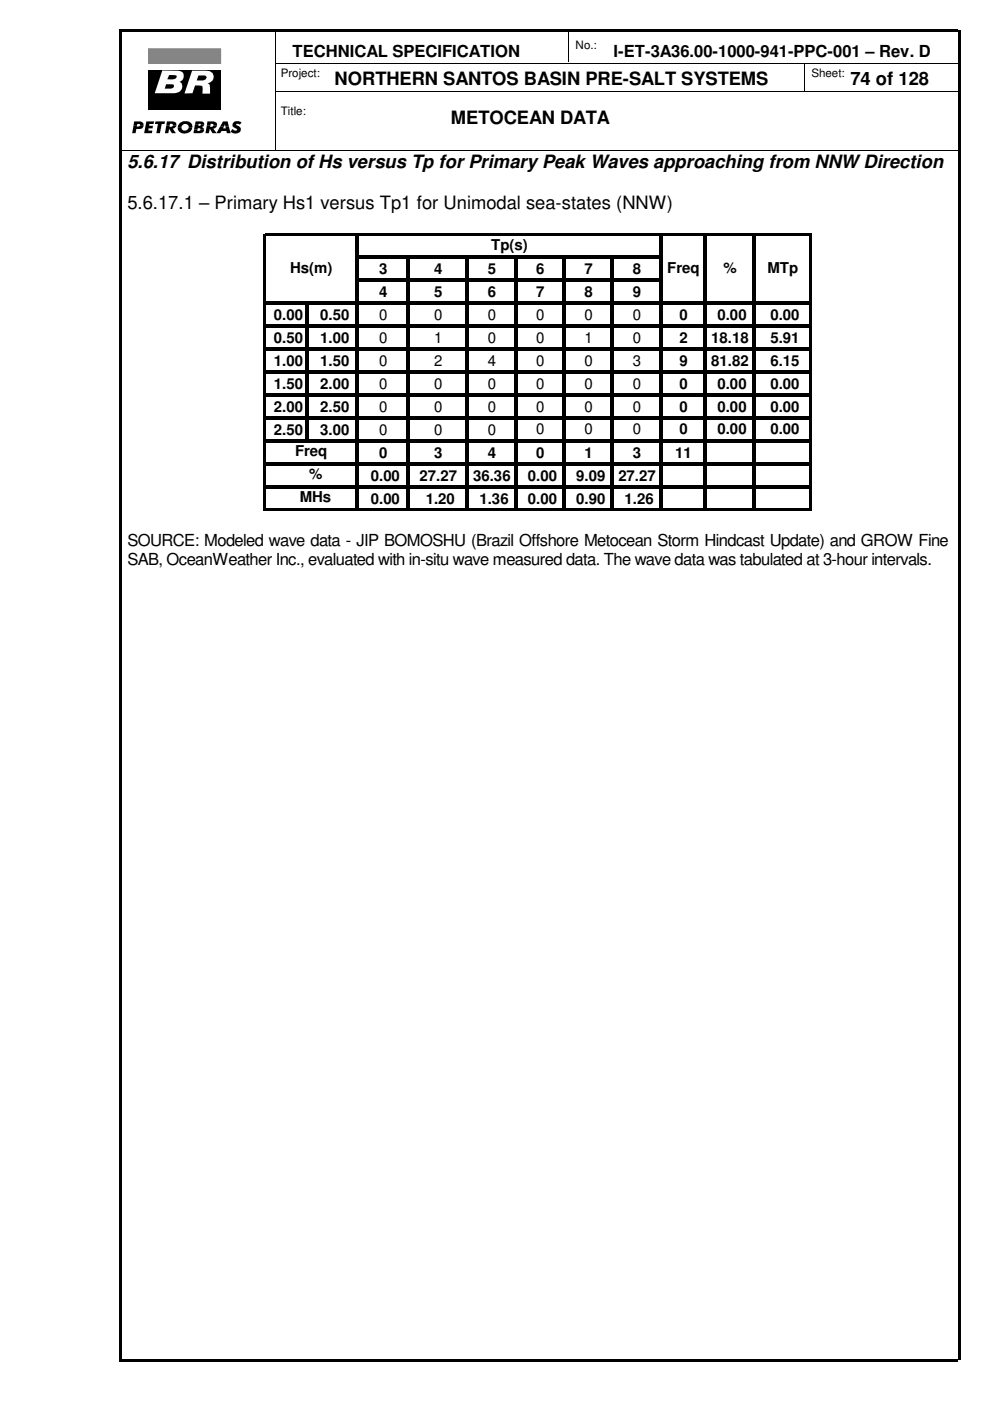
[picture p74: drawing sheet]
<svg xmlns="http://www.w3.org/2000/svg" width="210mm" height="297mm" viewBox="0 0 210 297" stroke-linecap="round" stroke-linejoin="round" font-family="sans-serif">
<defs><g id="words">
<g font-size="3.9">
<text x="71" y="18.1">NORTHERN SANTOS BASIN PRE-SALT SYSTEMS</text>
<text x="180.3" y="18.1">74 of 128</text>
<text x="95.6" y="26.2">METOCEAN DATA</text>
<text x="27" y="35.6">5.6.17 Distribution of Hs versus Tp for Primary Peak Waves approaching from NNW Direction</text>
<text x="27" y="44.4">5.6.17.1 – Primary Hs1 versus Tp1 for Unimodal sea-states (NNW)</text>
</g>
<g font-size="3.5">
<text x="62" y="12.1">TECHNICAL SPECIFICATION</text>
<text x="130.1" y="12.1">I-ET-3A36.00-1000-941-PPC-001 – Rev. D</text>
<text x="27" y="115.8">SOURCE: Modeled wave data - JIP BOMOSHU (Brazil Offshore Metocean Storm Hindcast Update) and GROW Fine</text>
<text x="27" y="119.8">SAB, OceanWeather Inc., evaluated with in-situ wave measured data. The wave data was tabulated at 3-hour intervals.</text>
</g>
<g font-size="3.2">
<text x="104.1" y="52.9">Tp(s)</text>
<text x="61.5" y="57.8">Hs(m)</text>
<text x="80.4" y="58.1">3</text>
<text x="92" y="58.1">4</text>
<text x="103.4" y="58.1">5</text>
<text x="113.7" y="58.1">6</text>
<text x="124" y="58.1">7</text>
<text x="134.2" y="58.1">8</text>
<text x="141.5" y="57.8">Freq</text>
<text x="153.4" y="57.8">%</text>
<text x="162.7" y="57.8">MTp</text>
<text x="80.4" y="63">4</text>
<text x="92" y="63">5</text>
<text x="103.4" y="63">6</text>
<text x="113.7" y="63">7</text>
<text x="124" y="63">8</text>
<text x="134.2" y="63">9</text>
<text x="58.1" y="67.9">0.00</text>
<text x="67.9" y="67.9">0.50</text>
<text x="80.4" y="67.9">0</text>
<text x="92" y="67.9">0</text>
<text x="103.4" y="67.9">0</text>
<text x="113.7" y="67.8">0</text>
<text x="124" y="67.8">0</text>
<text x="134.2" y="67.8">0</text>
<text x="144.1" y="67.8">0</text>
<text x="152.1" y="67.8">0.00</text>
<text x="163.4" y="67.8">0.00</text>
<text x="58.1" y="72.7">0.50</text>
<text x="58.1" y="77.6">1.00</text>
<text x="67.9" y="72.7">1.00</text>
<text x="67.9" y="77.6">1.50</text>
<text x="80.4" y="72.7">0</text>
<text x="80.4" y="77.6">0</text>
<text x="92" y="72.7">1</text>
<text x="92" y="77.6">2</text>
<text x="103.4" y="72.7">0</text>
<text x="103.4" y="77.6">4</text>
<text x="113.7" y="72.7">0</text>
<text x="113.7" y="77.6">0</text>
<text x="124" y="72.7">1</text>
<text x="124" y="77.6">0</text>
<text x="134.2" y="72.7">0</text>
<text x="134.2" y="77.6">3</text>
<text x="144.1" y="72.7">2</text>
<text x="144.1" y="77.6">9</text>
<text x="150.8" y="72.7">18.18</text>
<text x="150.8" y="77.6">81.82</text>
<text x="163.4" y="72.7">5.91</text>
<text x="163.4" y="77.6">6.15</text>
<text x="58.1" y="82.5">1.50</text>
<text x="67.9" y="82.5">2.00</text>
<text x="80.4" y="82.5">0</text>
<text x="92" y="82.5">0</text>
<text x="103.4" y="82.5">0</text>
<text x="113.7" y="82.4">0</text>
<text x="124" y="82.4">0</text>
<text x="134.2" y="82.4">0</text>
<text x="144.1" y="82.4">0</text>
<text x="152.1" y="82.4">0.00</text>
<text x="163.4" y="82.4">0.00</text>
<text x="58.1" y="87.3">2.00</text>
<text x="67.9" y="87.3">2.50</text>
<text x="80.4" y="87.3">0</text>
<text x="92" y="87.3">0</text>
<text x="103.4" y="87.3">0</text>
<text x="113.7" y="87.2">0</text>
<text x="124" y="87.2">0</text>
<text x="134.2" y="87.2">0</text>
<text x="144.1" y="87.2">0</text>
<text x="152.1" y="87.2">0.00</text>
<text x="163.4" y="87.2">0.00</text>
<text x="58.1" y="92.2">2.50</text>
<text x="67.9" y="92.2">3.00</text>
<text x="80.4" y="92.2">0</text>
<text x="92" y="92.2">0</text>
<text x="103.4" y="92.2">0</text>
<text x="113.7" y="92.1">0</text>
<text x="124" y="92.1">0</text>
<text x="134.2" y="92.1">0</text>
<text x="144.1" y="92.1">0</text>
<text x="152.1" y="92.1">0.00</text>
<text x="163.4" y="92.1">0.00</text>
<text x="62.6" y="96.7">Freq</text>
<text x="65.5" y="101.6">%</text>
<text x="78.6" y="101.9">0.00</text>
<text x="80.4" y="97">0</text>
<text x="88.9" y="101.9">27.27</text>
<text x="92" y="97">3</text>
<text x="100.3" y="101.9">36.36</text>
<text x="103.4" y="97">4</text>
<text x="111.9" y="101.9">0.00</text>
<text x="113.7" y="97">0</text>
<text x="122.2" y="101.9">9.09</text>
<text x="124" y="97">1</text>
<text x="131.1" y="101.9">27.27</text>
<text x="134.2" y="97">3</text>
<text x="143.2" y="97">11</text>
<text x="63.5" y="106.4">MHs</text>
<text x="78.6" y="106.8">0.00</text>
<text x="90.3" y="106.8">1.20</text>
<text x="101.6" y="106.8">1.36</text>
<text x="111.9" y="106.8">0.00</text>
<text x="122.2" y="106.8">0.90</text>
<text x="132.4" y="106.8">1.26</text>
</g>
<g font-size="2.5">
<text x="122" y="10.3">No.:</text>
<text x="59.5" y="16.3">Project:</text>
<text x="172" y="16.3">Sheet:</text>
<text x="59.5" y="24.5">Title:</text>
</g>
</g></defs>
<path d="M25.4 6.3h177.8v.5h-177.8zM25.4 288.2h177.8v.6h-177.8zM25.4 6.3h.5v281.9h-.5zM203.1 6.3h.5v281.9h-.5z" fill="#000"/>
<path d="M58.4 13.4h144.8M58.4 19.4h144.8M58.5 6.3v25.4M120.5 6.3v6.9M170.5 13.3v6.1M25.4 31.8h177.8" fill="none" stroke="#000" stroke-width=".21"/>
<path d="M31.5 15h15.3v8.4h-15.3z" fill-rule="evenodd" fill="#000"/>
<path d="M40.7 15h2.9a1.36 1.36 0 0 1 1.7 1.1 1.36 1.36 0 0 1-1.2 1.6h-.1l.4 .2 .1 .3v1.7h-1.6v-1.6l-.7-.2h-.8l-.6 1.7h-1.7z" fill-rule="evenodd" fill="#fff"/>
<path d="M31.5 10.3h15.3v3.2h-15.3z" fill-rule="evenodd" fill="#7f7f7f"/>
<path d="M31.5 10.3h15.3v3.2h-15.3z" fill="none" stroke="#7f7f7f" stroke-width=".21"/>
<path d="M42.1 16h1a.5 .5 0 0 1 .7 .4 .5 .5 0 0 1-.5 .6l-1.6 .1z" fill-rule="evenodd" fill="#000"/>
<path d="M34.4 14.9l3.2 .1a1.23 1.23 0 0 1 1.3 1 1.23 1.23 0 0 1-.8 1.4 1.17 1.17 0 0 1 .6 1.1 1.17 1.17 0 0 1-.8 1l-.9 .3h-4.2z" fill-rule="evenodd" fill="#fff"/>
<g fill="#000">
<path d="M35.2 17.9h.8a.52 .52 0 0 1 .6 0 .52 .52 0 0 1 .1 .6l-.5 .3h-1.3z" fill-rule="evenodd"/>
<path d="M35.9 15.9h1a.45 .45 0 0 1 .6 .4 .45 .45 0 0 1-.6 .5h-1.4z" fill-rule="evenodd"/>
<path d="M28.4 25.7l1.6 .1 .4 .4v.3h-.7l-.2-.2h-.4l-.1 .2h-.7z" fill-rule="evenodd"/>
<path d="M28.3 26.5h.7v.3h.5l.2-.3h.7a.99 .99 0 0 1-1.3 .8h-.2l-.2 .9h-.7z" fill-rule="evenodd"/>
<path d="M31 25.7h1.7l-.1 .6h-.9l-.1 .4h.8l-.1 .5h-.8v.5h.8l-.1 .5h-1.6z" fill-rule="evenodd"/>
<path d="M33 25.7h2l-.1 .6h-.6l-.4 1.9h-.8l.4-1.9h-.6z" fill-rule="evenodd"/>
<path d="M35.4 25.7l1.6 .1 .3 .2 .1 .6h-.7v-.2l-.3-.2h-.3l-.1 .4h-.7z" fill-rule="evenodd"/>
<path d="M35.3 26.6h.7l-.1 .3h.5l.3-.3h.7l-.3 .5-.5 .2 .7 .9h-.9l-.5-.9-.2 .9h-.7z" fill-rule="evenodd"/>
<path d="M38.1 26.2l.2-.2a1.61 1.61 0 0 1 2.5 .8v.2h-.8a.77 .77 0 0 0-.8-.7 .77 .77 0 0 0-.7 .7h-.8z" fill-rule="evenodd"/>
<path d="M37.7 27h.8a.76 .76 0 0 0 .7 .7 .76 .76 0 0 0 .8-.7h.8a1.6 1.6 0 0 1-1.5 1.3 1.6 1.6 0 0 1-1.6-1z" fill-rule="evenodd"/>
<path d="M41.3 26.5h.8l-.1 .2h.4l.2-.2h.7l-.3 .3-.3 .1 .4 .2 .2 .4h-.8l-.1-.3h-.4l-.1 .3h-.8z" fill-rule="evenodd"/>
<path d="M41.1 27.5h.8l-.1 .3 .5-.1 .2-.2h.8v.2l-.4 .4-.3 .1h-1.6z" fill-rule="evenodd"/>
<path d="M41.5 25.7l1.5 .1 .3 .3v.3l-.7 .1-.1-.3h-.4v.3h-.8z" fill-rule="evenodd"/>
<path d="M44 25.7l1.6 .1 .3 .3 .1 .5h-.7l-.3-.4h-.3l-.1 .4h-.7z" fill-rule="evenodd"/>
<path d="M43.9 26.6h.7l-.1 .3a.52 .52 0 0 0 .8-.3h.7l-.4 .5-.4 .2 .7 .9h-.9l-.5-.9-.2 .9h-.7z" fill-rule="evenodd"/>
<path d="M47.3 25.7h1l.2 1.1h-.7l-.1-.5-.2 .5h-.8z" fill-rule="evenodd"/>
<path d="M46.7 26.8h.8l-.2 .4h.6l-.1-.4h.7l.4 1.4h-.8l-.1-.4h-1l-.3 .4h-.8z" fill-rule="evenodd"/>
<path d="M49.6 25.9l.4-.2 .9 .1 .3 .2-.4 .5a.37 .37 0 0 0-.4-.3 .37 .37 0 0 0-.3 .3l.1 .1a.85 .85 0 0 1 .9 .9 .85 .85 0 0 1-1 .8l-.7-.1-.5-.3 .4-.6a.57 .57 0 0 0 .5 .4 .57 .57 0 0 0 .5-.3l-.4-.2a.74 .74 0 0 1-.3-1.3z" fill-rule="evenodd"/>
</g>
<g fill="#fff">
<path d="M26.8 9.6h.3v.3h-.3z"/>
<path d="M27.1 9.6h28.1v.3h-28.1z"/>
<path d="M55.2 9.6h.3v.3h-.3z"/>
<path d="M26.8 28.7h.3v.2h-.3z"/>
<path d="M27.1 28.7h28.1v.2h-28.1z"/>
<path d="M55.2 28.7h.3v.2h-.3z"/>
<path d="M26.8 9.9h.3v18.8h-.3z"/>
<path d="M55.2 9.9h.3v18.8h-.3z"/>
</g>
<g fill="#000">
<path d="M56.3 49.5h115.8v.5h-115.8zM76.1 54.2h64.3v.7h-64.3zM76.1 59.1h64.3v.7h-64.3zM56.3 64h115.8v.6h-115.8zM56.3 68.8h115.8v.7h-115.8zM56.3 73.7h115.8v.7h-115.8zM56.3 78.6h115.8v.6h-115.8zM56.3 83.4h115.8v.7h-115.8zM56.3 88.3h115.8v.6h-115.8zM56.3 93.1h115.8v.7h-115.8zM56.3 98h115.8v.7h-115.8zM64.8 64.6h.7v29.2h-.7z"/>
<path d="M55.8 49.5h.5v58.7h-.5zM56.3 102.9h115.8v.6h-115.8zM56.3 107.7h115.8v.5h-115.8zM75.4 50h.7v58.2h-.7zM86.2 54.9h.7v53.3h-.7zM98.7 54.9h.7v53.3h-.7zM109 54.9h.6v53.3h-.6zM119.2 54.9h.7v53.3h-.7zM129.5 54.9h.7v53.3h-.7zM139.7 50h.7v58.2h-.7zM149.1 50h.7v58.2h-.7zM159.4 50h.7v58.2h-.7z"/>
<path d="M171.6 50h.5v58.2h-.5z"/>
</g>
<use href="#words"/>
</svg>
